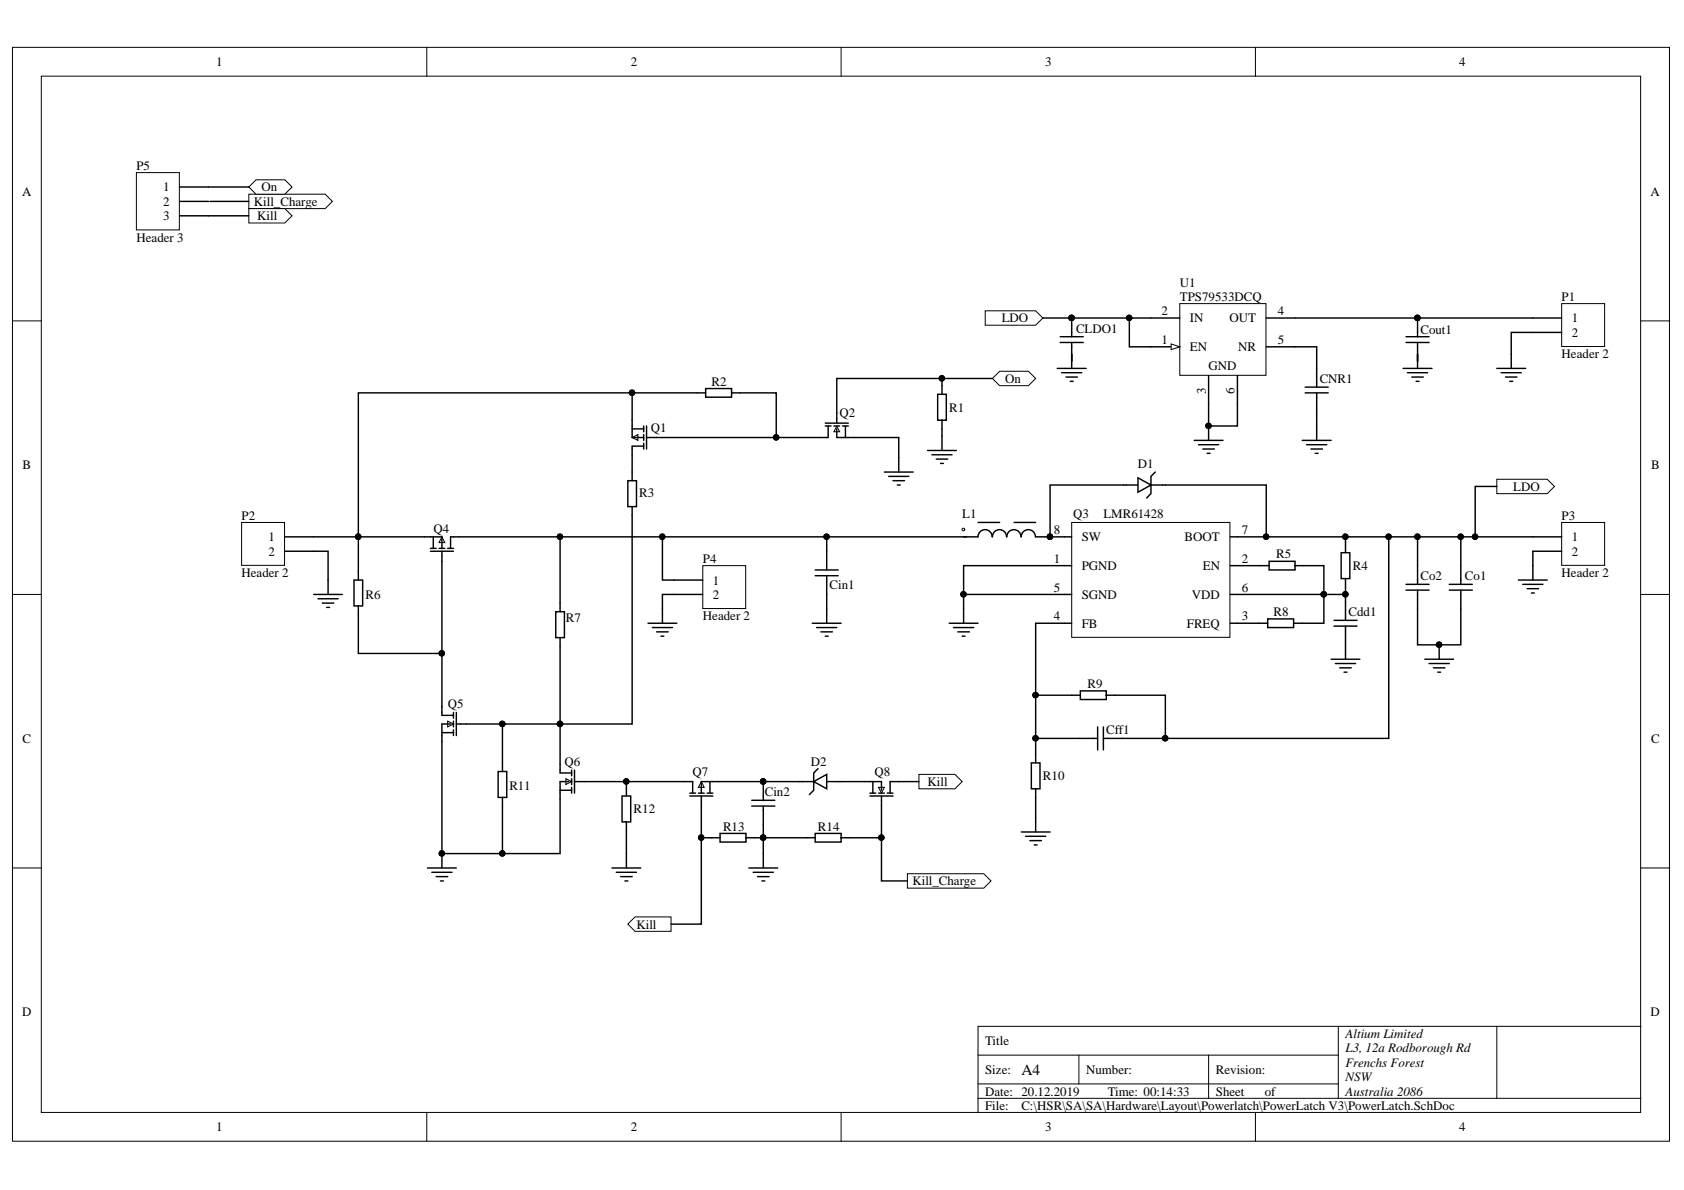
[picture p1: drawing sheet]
<svg xmlns="http://www.w3.org/2000/svg" width="297mm" height="210mm" viewBox="0 0 297 210" stroke-linecap="round" stroke-linejoin="round" font-family="sans-serif">
<defs><g id="words">
<text font-size="2.7" x="180.2" y="189.6">A4</text>
<g font-size="2.3">
<text x="38.2" y="11.7">1</text>
<text x="111.2" y="11.7">2</text>
<text x="184.3" y="11.7">3</text>
<text x="257.4" y="11.7">4</text>
<text x="24.1" y="30">P5</text>
<text x="3.9" y="34.5">A</text>
<text x="28.8" y="33.8">1</text>
<text x="46.1" y="33.8">On</text>
<text x="291.1" y="34.5">A</text>
<text x="28.8" y="36.3">2</text>
<text x="28.8" y="38.8">3</text>
<text x="44.8" y="36.3">Kill_Charge</text>
<text x="45.4" y="38.8">Kill</text>
<text x="24.1" y="42.6">Header 3</text>
<text x="208.1" y="50.5">U1</text>
<text x="208.1" y="53.1">TPS79533DCQ</text>
<text x="275.5" y="53.1">P1</text>
<text x="176.7" y="56.9">LDO</text>
<text x="189.8" y="58.7">CLDO1</text>
<text x="204.9" y="55.6">2</text>
<text x="209.9" y="56.9">IN</text>
<text x="216.9" y="56.9">OUT</text>
<text x="225.4" y="55.6">4</text>
<text x="250.5" y="58.9">Cout1</text>
<text x="277.2" y="56.9">1</text>
<text x="277.2" y="59.4">2</text>
<text x="204.9" y="60.7">1</text>
<text x="209.9" y="61.9">EN</text>
<text x="213.2" y="65.2">GND</text>
<text x="218.4" y="61.9">NR</text>
<text x="225.4" y="60.7">5</text>
<text x="275.5" y="63.2">Header 2</text>
<text x="125.5" y="68">R2</text>
<text x="177.3" y="67.5">On</text>
<text x="212.7" y="69.4" transform="rotate(-90 212.7 69.4)">3</text>
<text x="217.8" y="69.4" transform="rotate(-90 217.8 69.4)">6</text>
<text x="232.8" y="67.5">CNR1</text>
<text x="114.8" y="76.2">Q1</text>
<text x="148.1" y="73.6">Q2</text>
<text x="167.4" y="72.6">R1</text>
<text x="4" y="82.8">B</text>
<text x="200.7" y="82.5">D1</text>
<text x="291.2" y="82.8">B</text>
<text x="112.8" y="87.6">R3</text>
<text x="266.9" y="86.6">LDO</text>
<text x="42.6" y="91.7">P2</text>
<text x="47.3" y="95.5">1</text>
<text x="76.4" y="93.9">Q4</text>
<text x="169.7" y="91.4">L1</text>
<text x="185.9" y="94.2">8</text>
<text x="189.3" y="91.4">Q3</text>
<text x="190.8" y="95.5">SW</text>
<text x="194.6" y="91.4">LMR61428</text>
<text x="209" y="95.5">BOOT</text>
<text x="219" y="94.2">7</text>
<text x="275.5" y="91.7">P3</text>
<text x="277.2" y="95.5">1</text>
<text x="42.6" y="101.8">Header 2</text>
<text x="47.3" y="98">2</text>
<text x="124" y="99.3">P4</text>
<text x="185.9" y="99.3">1</text>
<text x="190.8" y="100.5">PGND</text>
<text x="212.2" y="100.5">EN</text>
<text x="219" y="99.3">2</text>
<text x="225.1" y="98.5">R5</text>
<text x="238.6" y="100.5">R4</text>
<text x="275.5" y="101.8">Header 2</text>
<text x="277.2" y="98">2</text>
<text x="64.5" y="105.6">R6</text>
<text x="125.8" y="103.1">1</text>
<text x="125.8" y="105.6">2</text>
<text x="146.3" y="103.9">Cin1</text>
<text x="185.9" y="104.4">5</text>
<text x="190.8" y="105.6">SGND</text>
<text x="210.2" y="105.6">VDD</text>
<text x="219" y="104.4">6</text>
<text x="250.5" y="102.3">Co2</text>
<text x="258.4" y="102.3">Co1</text>
<text x="99.8" y="109.7">R7</text>
<text x="124" y="109.4">Header 2</text>
<text x="185.9" y="109.4">4</text>
<text x="190.8" y="110.7">FB</text>
<text x="209.3" y="110.7">FREQ</text>
<text x="219" y="109.4">3</text>
<text x="224.6" y="108.7">R8</text>
<text x="237.9" y="108.7">Cdd1</text>
<text x="79" y="124.9">Q5</text>
<text x="191.8" y="121.4">R9</text>
<text x="4" y="131">C</text>
<text x="195.1" y="129.5">Cff1</text>
<text x="291.2" y="131">C</text>
<text x="99.6" y="135.1">Q6</text>
<text x="122.2" y="136.9">Q7</text>
<text x="143" y="135.1">D2</text>
<text x="154.2" y="136.9">Q8</text>
<text x="184" y="137.6">R10</text>
<text x="89.9" y="139.4">R11</text>
<text x="111.8" y="143.5">R12</text>
<text x="134.9" y="140.4">Cin2</text>
<text x="163.6" y="138.6">Kill</text>
<text x="127.5" y="146.5">R13</text>
<text x="144.3" y="146.5">R14</text>
<text x="161" y="156.2">Kill_Charge</text>
<text x="112.3" y="163.8">Kill</text>
<text x="3.9" y="179.3">D</text>
<text x="291.1" y="179.3">D</text>
<text x="173.8" y="184.4">Title</text>
<text x="237.3" y="183.1">Altium Limited</text>
<text x="237.3" y="185.6">L3, 12a Rodborough Rd</text>
<text x="173.8" y="189.4">Size:</text>
<text x="191.6" y="189.4">Number:</text>
<text x="214.5" y="189.4">Revision:</text>
<text x="237.3" y="188.2">Frenchs Forest</text>
<text x="237.3" y="190.7">NSW</text>
<text x="173.8" y="193.2">Date: 20.12.2019</text>
<text x="173.8" y="195.8">File:</text>
<text x="180.2" y="195.8">C:\HSR\SA\SA\Hardware\Layout\Powerlatch\PowerLatch V3\PowerLatch.SchDoc</text>
<text x="195.4" y="193.2">Time: 00:14:33</text>
<text x="214.5" y="193.2">Sheet</text>
<text x="223.1" y="193.2">of</text>
<text x="237.3" y="193.2">Australia 2086</text>
<text x="38.2" y="199.6">1</text>
<text x="111.2" y="199.6">2</text>
<text x="184.3" y="199.6">3</text>
<text x="257.4" y="199.6">4</text>
</g>
</g></defs>
<g fill="#fff" stroke="#000" stroke-width=".18">
<path d="M2.2 8.4h292.3v192.9h-292.3z"/>
<path d="M7.3 13.4h282.1v182.8h-282.1z"/>
</g>
<g fill="none" stroke="#000" stroke-width=".18">
<path d="M75.3 8.4v5M148.4 8.4v5M221.4 8.4v5M2.2 56.6h5.1M289.4 56.6h5.1M2.2 104.9h5.1M289.4 104.9h5.1M2.2 153.1h5.1M289.4 153.1h5.1M75.3 196.3v5.1M148.4 196.3v5.1M172.5 186.1h63.6"/>
<path d="M172.5 193.7h116.9M172.5 191.2h63.6M190.3 186.1v5.1M213.2 186.1v7.6M221.4 196.3v5.1M236.1 181v12.7M264 181h-91.5v15.3M289.4 181h-25.4v12.7"/>
</g>
<path d="M156 83.3h5.1M156.8 84h3.5M157.5 84.8h2M158.3 85.6h.5M158.5 80.7v2.6M75.4 153.1h5.1M76.2 153.9h3.5M76.9 154.6h2.1M77.7 155.4h.5M78 150.6v2.5" fill="none" stroke="#000" stroke-width=".25"/>
<circle cx="77.9" cy="150.5" r=".48" fill="#000" stroke="#000" stroke-width=".18"/>
<path d="M175.1 66.8l1.2-1.3h5.1l1.3 1.3-1.3 1.2h-5.1z" fill-rule="evenodd" fill="#fff" stroke="#000" stroke-width=".18"/>
<path d="M42.6 92.2h7.6v7.5h-7.6z" fill="#fff" stroke="#000" stroke-width=".18"/>
<path d="M50.2 94.7h5.1M50.2 97.2h5.1" fill="none" stroke="#000" stroke-width=".25"/>
<path d="M124 99.8h7.5v7.5h-7.5z" fill="#fff" stroke="#000" stroke-width=".18"/>
<path d="M118.9 102.3h5.1M118.9 104.9h5.1M167.4 109.9h5.1M168.2 110.7h3.5M169 111.5h2M169.7 112.2h.5M170 107.4v2.5" fill="none" stroke="#000" stroke-width=".25"/>
<g fill="#fff" stroke="#000" stroke-width=".18">
<path d="M43.9 34.3h13.5l1.2 1.2-1.2 1.3h-13.5z" fill-rule="evenodd"/>
<path d="M43.9 33l1.3-1.3h5l1.3 1.3-1.3 1.3h-5z" fill-rule="evenodd"/>
</g>
<path d="M74.9 94.7h1M78 98v1M80 94.7h1M55.3 104.9h5.1M56.1 105.6h3.5M56.9 106.4h2M57.6 107.1h.5M57.9 102.3v2.6" fill="none" stroke="#000" stroke-width=".25"/>
<path d="M78 94.7l.5 1h-1.1z" fill="#fff"/>
<path d="M78 94.7l.5 1h-1.1z" fill="none" stroke="#000" stroke-width=".18"/>
<path d="M111.5 74.1v1M111.5 79.2v1M114.8 77.2h1M75.9 97.2h4.1M75.9 96.7h1M75.9 94.7h.5M76.4 96.7v-2h1.6v2M77.4 96.7h1.1M78 97.2v.8M79 96.7h1M80 94.7h-.5v2" fill="none" stroke="#000" stroke-width=".25"/>
<path d="M111.5 77.2l1-.5v1z" fill="#fff"/>
<path d="M111.5 77.2l1-.5v1z" fill="none" stroke="#000" stroke-width=".18"/>
<path d="M111.5 75.1v.5M113.5 75.6h-2v1.6h2M113.5 75.1v1.1M113.5 76.7v1M113.5 78.2v1M113.5 78.7h-2v.5M114 77.2h.8M114 75.1v4.1M144.5 77.2h1.1M147.6 72.9v.9M149.6 77.2h1.1" fill="none" stroke="#000" stroke-width=".25"/>
<path d="M147.6 75.1l.5 1.1h-1z" fill="#fff"/>
<path d="M147.6 75.1l.5 1.1h-1z" fill="none" stroke="#000" stroke-width=".18"/>
<path d="M145.6 74.6h4M145.6 75.1h1M146.1 75.1v2.1h-.5M147.1 75.1h1M147.6 73.9v.7M148.6 75.1h1M149.1 75.1v2.1h-1.5v-1.6M149.1 77.2h.5M98.8 134.8v1M98.8 139.9v1M102.1 137.9h1" fill="none" stroke="#000" stroke-width=".25"/>
<path d="M99.8 137.4l1 .5-1 .5z" fill="#fff"/>
<path d="M99.8 137.4l1 .5-1 .5z" fill="none" stroke="#000" stroke-width=".18"/>
<path d="M78 124.7v1M78 129.7v1.1M81.3 127.7h1M98.8 135.8v.5h2M98.8 139.4v.5M100.3 137.9h-1.5v1.5h2M100.8 135.8v1M100.8 137.4v1M100.8 138.9v1M101.3 137.9h.8M101.3 135.8v4.1" fill="none" stroke="#000" stroke-width=".25"/>
<path d="M79 127.2l1 .5-1 .5z" fill="#fff"/>
<path d="M79 127.2l1 .5-1 .5z" fill="none" stroke="#000" stroke-width=".18"/>
<path d="M78 125.7v.5h2M78 129.2v.5M79.5 127.7h-1.5v1.5h2M80 125.7v1M80 127.2v1M80 128.7v1M80.5 127.7h.8M80.5 125.7v4" fill="none" stroke="#000" stroke-width=".25"/>
<path d="M189 92.2h27.9v20.2h-27.9z" fill="#fff" stroke="#000" stroke-width=".18"/>
<g fill="none" stroke="#000" stroke-width=".25">
<path d="M172.5 92.2h3.8M175 94.7a1.25 1.25 0 0 0-1.2-1.3 1.25 1.25 0 0 0-1.3 1.3h-2.5M177.5 94.7a1.25 1.25 0 0 0-1.2-1.3 1.25 1.25 0 0 0-1.2 1.3M178.9 92.2h3.8M180.1 94.7a1.25 1.25 0 0 0-1.3-1.3 1.25 1.25 0 0 0-1.2 1.3M182.6 94.7a1.25 1.25 0 0 0-1.2-1.3 1.25 1.25 0 0 0-1.3 1.3M182.7 94.7h2.5M187.8 94.7h1.2M187.8 99.8h1.2M217 94.7h1.3M217 99.8h1.3M187.8 104.9h1.2"/>
<path d="M187.8 109.9h1.2M217 104.9h1.3M217 109.9h1.3"/>
</g>
<circle cx="185.2" cy="94.7" r=".48" fill="#000" stroke="#000" stroke-width=".18"/>
<circle cx="169.9" cy="93.4" r=".24" fill="#fff" stroke="#000" stroke-width=".18"/>
<circle cx="185.2" cy="94.7" r=".48" fill="#000" stroke="#000" stroke-width=".18"/>
<path d="M198.2 85.6h7.4M234.8 116.3h5.1M235.3 109.4h4.1M235.3 110.4h4.1M235.6 117h3.5M236.3 117.8h2M237.1 118.6h.5M237.3 106.1v3.3M237.3 110.4v5.9" fill="none" stroke="#000" stroke-width=".25"/>
<path d="M200.7 84.3l2.3 1.3-2.3 1.2z" fill="#fff"/>
<path d="M200.7 84.3l2.3 1.3-2.3 1.2zM203.8 83.3l-.8 .7v3.1l-.7 .7M114.3 109.9h5.1M115.1 110.7h3.5M115.8 111.5h2.1M116.6 112.2h.5M116.8 107.4v2.5" fill="none" stroke="#000" stroke-width=".25"/>
<path d="M275.5 92.2h7.5v7.5h-7.5z" fill="#fff" stroke="#000" stroke-width=".18"/>
<g fill="none" stroke="#000" stroke-width=".25">
<path d="M163.6 79.5h5.1M166.2 76.9v2.6M145.8 97.2v3.3M164.4 80.2h3.5M165.1 81h2.1M165.9 81.7h.5M250 99.8v3.3M257.7 99.8v3.3M270.4 94.7h5.1M270.4 97.2h5.1M270.4 99.8v2.5M143.3 109.9h5.1"/>
<path d="M143.8 101.6h4.1M143.8 100.5h4.1M144 110.7h3.6M144.8 111.5h2M145.6 112.2h.5M145.8 101.6v3.3M145.8 107.4v2.5M248 103.1h4.1M248 104.1h4.1M250 104.1v3.3M251.3 116.3h5.1M252.1 117h3.5"/>
<path d="M252.8 117.8h2.1M253.6 118.6h.5M253.9 113.7v2.6M255.6 103.1h4.1M255.6 104.1h4.1M257.7 104.1v3.3M267.8 102.3h5.1M268.6 103.1h3.6M269.4 103.8h2M270.1 104.6h.5M190.3 130.2h3.3M193.6 128.2v4.1"/>
<path d="M194.6 130.2h3.3M194.6 128.2v4.1M107.9 153.1h5.1M108.7 153.9h3.6M109.5 154.6h2M110.2 155.4h.5M110.5 150.6v2.5M180.1 146.8h5.1M180.9 147.5h3.6M181.7 148.3h2M182.4 149h.5M182.7 144.2v2.6"/>
</g>
<circle cx="253.8" cy="113.7" r=".48" fill="#000" stroke="#000" stroke-width=".18"/>
<g fill="#fff" stroke="#000" stroke-width=".18">
<path d="M264 84.5h8.9l1.3 1.3-1.3 1.3h-8.9z" fill-rule="evenodd"/>
<path d="M173.8 54.8h8.9l1.3 1.3-1.3 1.3h-8.9z" fill-rule="evenodd"/>
</g>
<path d="M208.1 53.6h15.2v12.6h-15.2z" fill="#fff" stroke="#000" stroke-width=".18"/>
<path d="M203 61.2h5.1" fill="none" stroke="#000" stroke-width=".25"/>
<path d="M206.6 60.7l1.5 .5-1.5 .5z" fill="#fff"/>
<path d="M206.6 60.7l1.5 .5-1.5 .5z" fill="none" stroke="#000" stroke-width=".18"/>
<g fill="none" stroke="#000" stroke-width=".25">
<path d="M187 59.4h4.1M189 56.1v3.3M203 56.1h5.1M223.4 56.1h5M248 59.4h4.1M250 56.1v3.3M186.5 65h5.1M187 60.4h4.1M187.3 65.7h3.5M188 66.5h2.1M188.8 67.3h.5M189 60.4v4.6"/>
<path d="M210.6 77.7h5.1M211.4 78.4h3.6M212.2 79.2h2M212.9 80h.5M213.2 66.3v5M213.2 75.1v2.6M218.3 66.3v5M223.4 61.2h5M229.7 77.7h5.1M230.2 68.3h4.1M230.2 69.3h4.1M230.5 78.4h3.5"/>
<path d="M231.2 79.2h2.1M232 80h.5M232.2 65v3.3M232.2 69.3v3.3M232.2 75.1v2.6M247.5 65h5.1M248 60.4h4.1M248.3 65.7h3.5M249 66.5h2.1M249.8 67.3h.5M250 60.4v4.6"/>
</g>
<g fill="#000" stroke="#000" stroke-width=".18">
<circle cx="189" cy="56.1" r=".48"/>
<circle cx="250" cy="56.1" r=".48"/>
<circle cx="213.2" cy="75.1" r=".48"/>
</g>
<path d="M275.5 53.6h7.5v7.5h-7.5z" fill="#fff" stroke="#000" stroke-width=".18"/>
<path d="M270.4 56.1h5.1M270.4 58.6h5.1M264 65h5.1M264.8 65.7h3.5M265.5 66.5h2.1M266.3 67.3h.5M266.6 62.4v2.6M152.4 137.9h1M157.5 137.9h1M155.5 141.2v1" fill="none" stroke="#000" stroke-width=".25"/>
<path d="M155 138.9h1l-.5 1z" fill="#fff"/>
<path d="M155 138.9h1l-.5 1z" fill="none" stroke="#000" stroke-width=".18"/>
<g fill="none" stroke="#000" stroke-width=".25">
<path d="M134.6 137.9v3.3M141 137.9h7.4M153.4 139.9h1.1M153.4 137.9h.6M155 139.9h1M155.5 139.4v-1.5h-1.5v2M156.5 139.9h1M157.5 137.9h-.5v2M132.6 142.2h4.1M132.6 141.2h4.1M134.6 142.2v3.3M153.4 140.4h4.1"/>
<path d="M155.5 140.4v.8"/>
</g>
<circle cx="134.6" cy="137.8" r=".48" fill="#000" stroke="#000" stroke-width=".18"/>
<path d="M143.5 137.9l2.3-1.3v2.5z" fill="#fff"/>
<path d="M120.7 137.9h1M125.7 137.9h1.1M143.5 137.9l2.3-1.3v2.5zM144.3 135.6l-.8 .7v3.1l-.7 .8M123.7 141.2v1" fill="none" stroke="#000" stroke-width=".25"/>
<path d="M123.7 137.9l.5 1h-1z" fill="#fff"/>
<path d="M123.7 137.9l.5 1h-1z" fill="none" stroke="#000" stroke-width=".18"/>
<g fill="none" stroke="#000" stroke-width=".25">
<path d="M121.7 139.9h1M121.7 137.9h.5v2M123.2 139.9h1M123.7 139.9v-2h1.5v2M124.7 139.9h1M125.2 137.9h.5M121.7 140.4h4M123.7 140.4v.8M132.1 153.1h5.1M132.9 153.9h3.5M133.6 154.6h2.1M134.4 155.4h.5"/>
<path d="M134.6 150.6v2.5"/>
</g>
<path d="M24.1 30.4h7.5v10.2h-7.5z" fill="#fff" stroke="#000" stroke-width=".18"/>
<path d="M31.7 33h5.1M31.7 35.5h5.1M31.7 38.1h5.1" fill="none" stroke="#000" stroke-width=".25"/>
<g fill="#fff" stroke="#000" stroke-width=".18">
<path d="M43.9 36.8h6.3l1.3 1.3-1.3 1.2h-6.3z" fill-rule="evenodd"/>
<path d="M160.1 154.1h13.4l1.3 1.3-1.3 1.3h-13.4z" fill-rule="evenodd"/>
<path d="M110.7 163l1.3-1.3h6.4v2.6h-6.4z" fill-rule="evenodd"/>
</g>
<path d="M62.4 102.3h1.6v4.6h-1.6zM63.2 100.8v1.5M63.2 106.9v1.5" fill="none" stroke="#000" stroke-width=".25"/>
<path d="M162.1 136.6h6.3l1.3 1.3-1.3 1.2h-6.3z" fill-rule="evenodd" fill="#fff" stroke="#000" stroke-width=".18"/>
<g fill="none" stroke="#000" stroke-width=".25">
<path d="M36.8 33h7.1M36.8 38.1h7.1M37 35.5h6.9M184 56.1h19M199.2 56.1v5.1h3.8M228.4 56.1h42M270.4 58.6h-3.8v3.8M111.5 69.3v4.8M115.8 77.2h21.1M124.5 68.5h4.5v1.6h-4.5zM124.5 69.3h-61.3v31.5M129 69.3h7.9v7.9h7.6"/>
<path d="M150.7 77.2h7.8v3.5M165.4 69.6h1.5v4.5h-1.5zM166.2 66.8v2.8M166.2 74.1v2.8M175.1 66.8h-27.5v6.1M189 62.4v1.3M213.2 71.3v3.8h5.1v-3.8M228.4 61.2h3.8v3.8M232.2 72.6v2.5M250 62.4v1.3M55.3 97.2h2.6v5.1M55.3 94.7h19.6"/>
<path d="M78 99v16.3h-14.8v-6.9M81 94.7h17.8v13.2M98.8 94.7h71.2M110.7 84.8h1.6v4.6h-1.6zM111.5 89.4v38.3h-12.7v7.1M111.5 80.2v4.6M116.8 94.7v7.6h2.1M145.8 94.7v2.5M187.8 99.8h-17.8v5.1M198.2 85.6h-13v9.1h2.6M205.6 85.6h17.8v9.1h-5.1M218.3 99.8h5.6"/>
<path d="M223.4 94.7h47M223.9 99h4.5v1.5h-4.5zM228.4 99.8h5.1v5.1h-15.2M236.6 97.5h1.5v4.6h-1.5zM237.3 94.7v2.8M245 94.7v35.5h-47.1M250 94.7v5.1M257.7 94.7v5.1M264 85.8h-3.8v8.9M270.4 97.2v2.6M78 115.3v9.4M98 107.9h1.6v4.6h-1.6z"/>
<path d="M98.8 112.5v15.2h-10.2v8.4M118.9 104.9h-2.1v2.5M145.8 104.9v2.5M187.8 109.9h-5.1v24.7M187.8 104.9h-17.8v2.5M218.3 109.9h5.3M223.6 109.2h4.6v1.5h-4.6zM237.3 106.1v-1.2h-3.8v5h-5.3M237.3 102.1v2.8M250 107.4v6.3h7.7v-6.3M78 130.8v19.8h20.8v-9.7M82.3 127.7h6.3"/>
<path d="M87.9 136.1h1.5v4.6h-1.5zM103.1 137.9h17.6M110.5 137.9v2.5M126.8 137.9h14.2M148.4 137.9h4M158.5 137.9h3.6M181.9 134.6h1.5v4.5h-1.5zM182.7 122.6h7.9M182.7 139.1v5.1M182.7 130.2h7.6M190.6 121.9h4.5v1.5h-4.5zM195.1 122.6h10.5v7.6"/>
<path d="M88.6 140.7v9.9M109.7 140.4h1.6v4.6h-1.6zM110.5 145v5.6M123.7 142.2v5.6M127 147h4.6v1.5h-4.6zM127 147.8h-3.3v15.2h-5.3M134.6 145.5v2.3h-3M143.8 147h4.6v1.5h-4.6zM143.8 147.8h-9.2v2.8M155.5 142.2v5.6h-7.1M155.5 147.8v7.6h4.6"/>
</g>
<g fill="#000" stroke="#000" stroke-width=".18">
<circle cx="189" cy="56.1" r=".48"/>
<circle cx="199.2" cy="56.1" r=".48"/>
<circle cx="250" cy="56.1" r=".48"/>
<circle cx="111.5" cy="69.3" r=".48"/>
<circle cx="136.9" cy="77.1" r=".48"/>
<circle cx="166.1" cy="66.7" r=".48"/>
<circle cx="213.2" cy="75.1" r=".48"/>
<circle cx="63.2" cy="94.7" r=".48"/>
<circle cx="98.8" cy="94.7" r=".48"/>
<circle cx="116.8" cy="94.7" r=".48"/>
<circle cx="145.8" cy="94.7" r=".48"/>
<circle cx="185.2" cy="94.7" r=".48"/>
<circle cx="223.3" cy="94.7" r=".48"/>
<circle cx="237.3" cy="94.7" r=".48"/>
<circle cx="244.9" cy="94.7" r=".48"/>
<circle cx="250" cy="94.7" r=".48"/>
<circle cx="257.6" cy="94.7" r=".48"/>
<circle cx="260.2" cy="94.7" r=".48"/>
<circle cx="77.9" cy="115.2" r=".48"/>
<circle cx="169.9" cy="104.8" r=".48"/>
<circle cx="233.5" cy="104.8" r=".48"/>
<circle cx="237.3" cy="104.8" r=".48"/>
<circle cx="253.8" cy="113.7" r=".48"/>
<circle cx="88.6" cy="127.7" r=".48"/>
<circle cx="98.8" cy="127.7" r=".48"/>
<circle cx="110.5" cy="137.8" r=".48"/>
<circle cx="134.6" cy="137.8" r=".48"/>
<circle cx="182.7" cy="130.2" r=".48"/>
<circle cx="182.7" cy="122.6" r=".48"/>
<circle cx="205.5" cy="130.2" r=".49"/>
<circle cx="77.9" cy="150.5" r=".48"/>
<circle cx="88.6" cy="150.5" r=".48"/>
<circle cx="123.7" cy="147.7" r=".48"/>
<circle cx="134.6" cy="147.7" r=".48"/>
<circle cx="155.5" cy="147.7" r=".48"/>
</g>
<use href="#words"/>
</svg>
